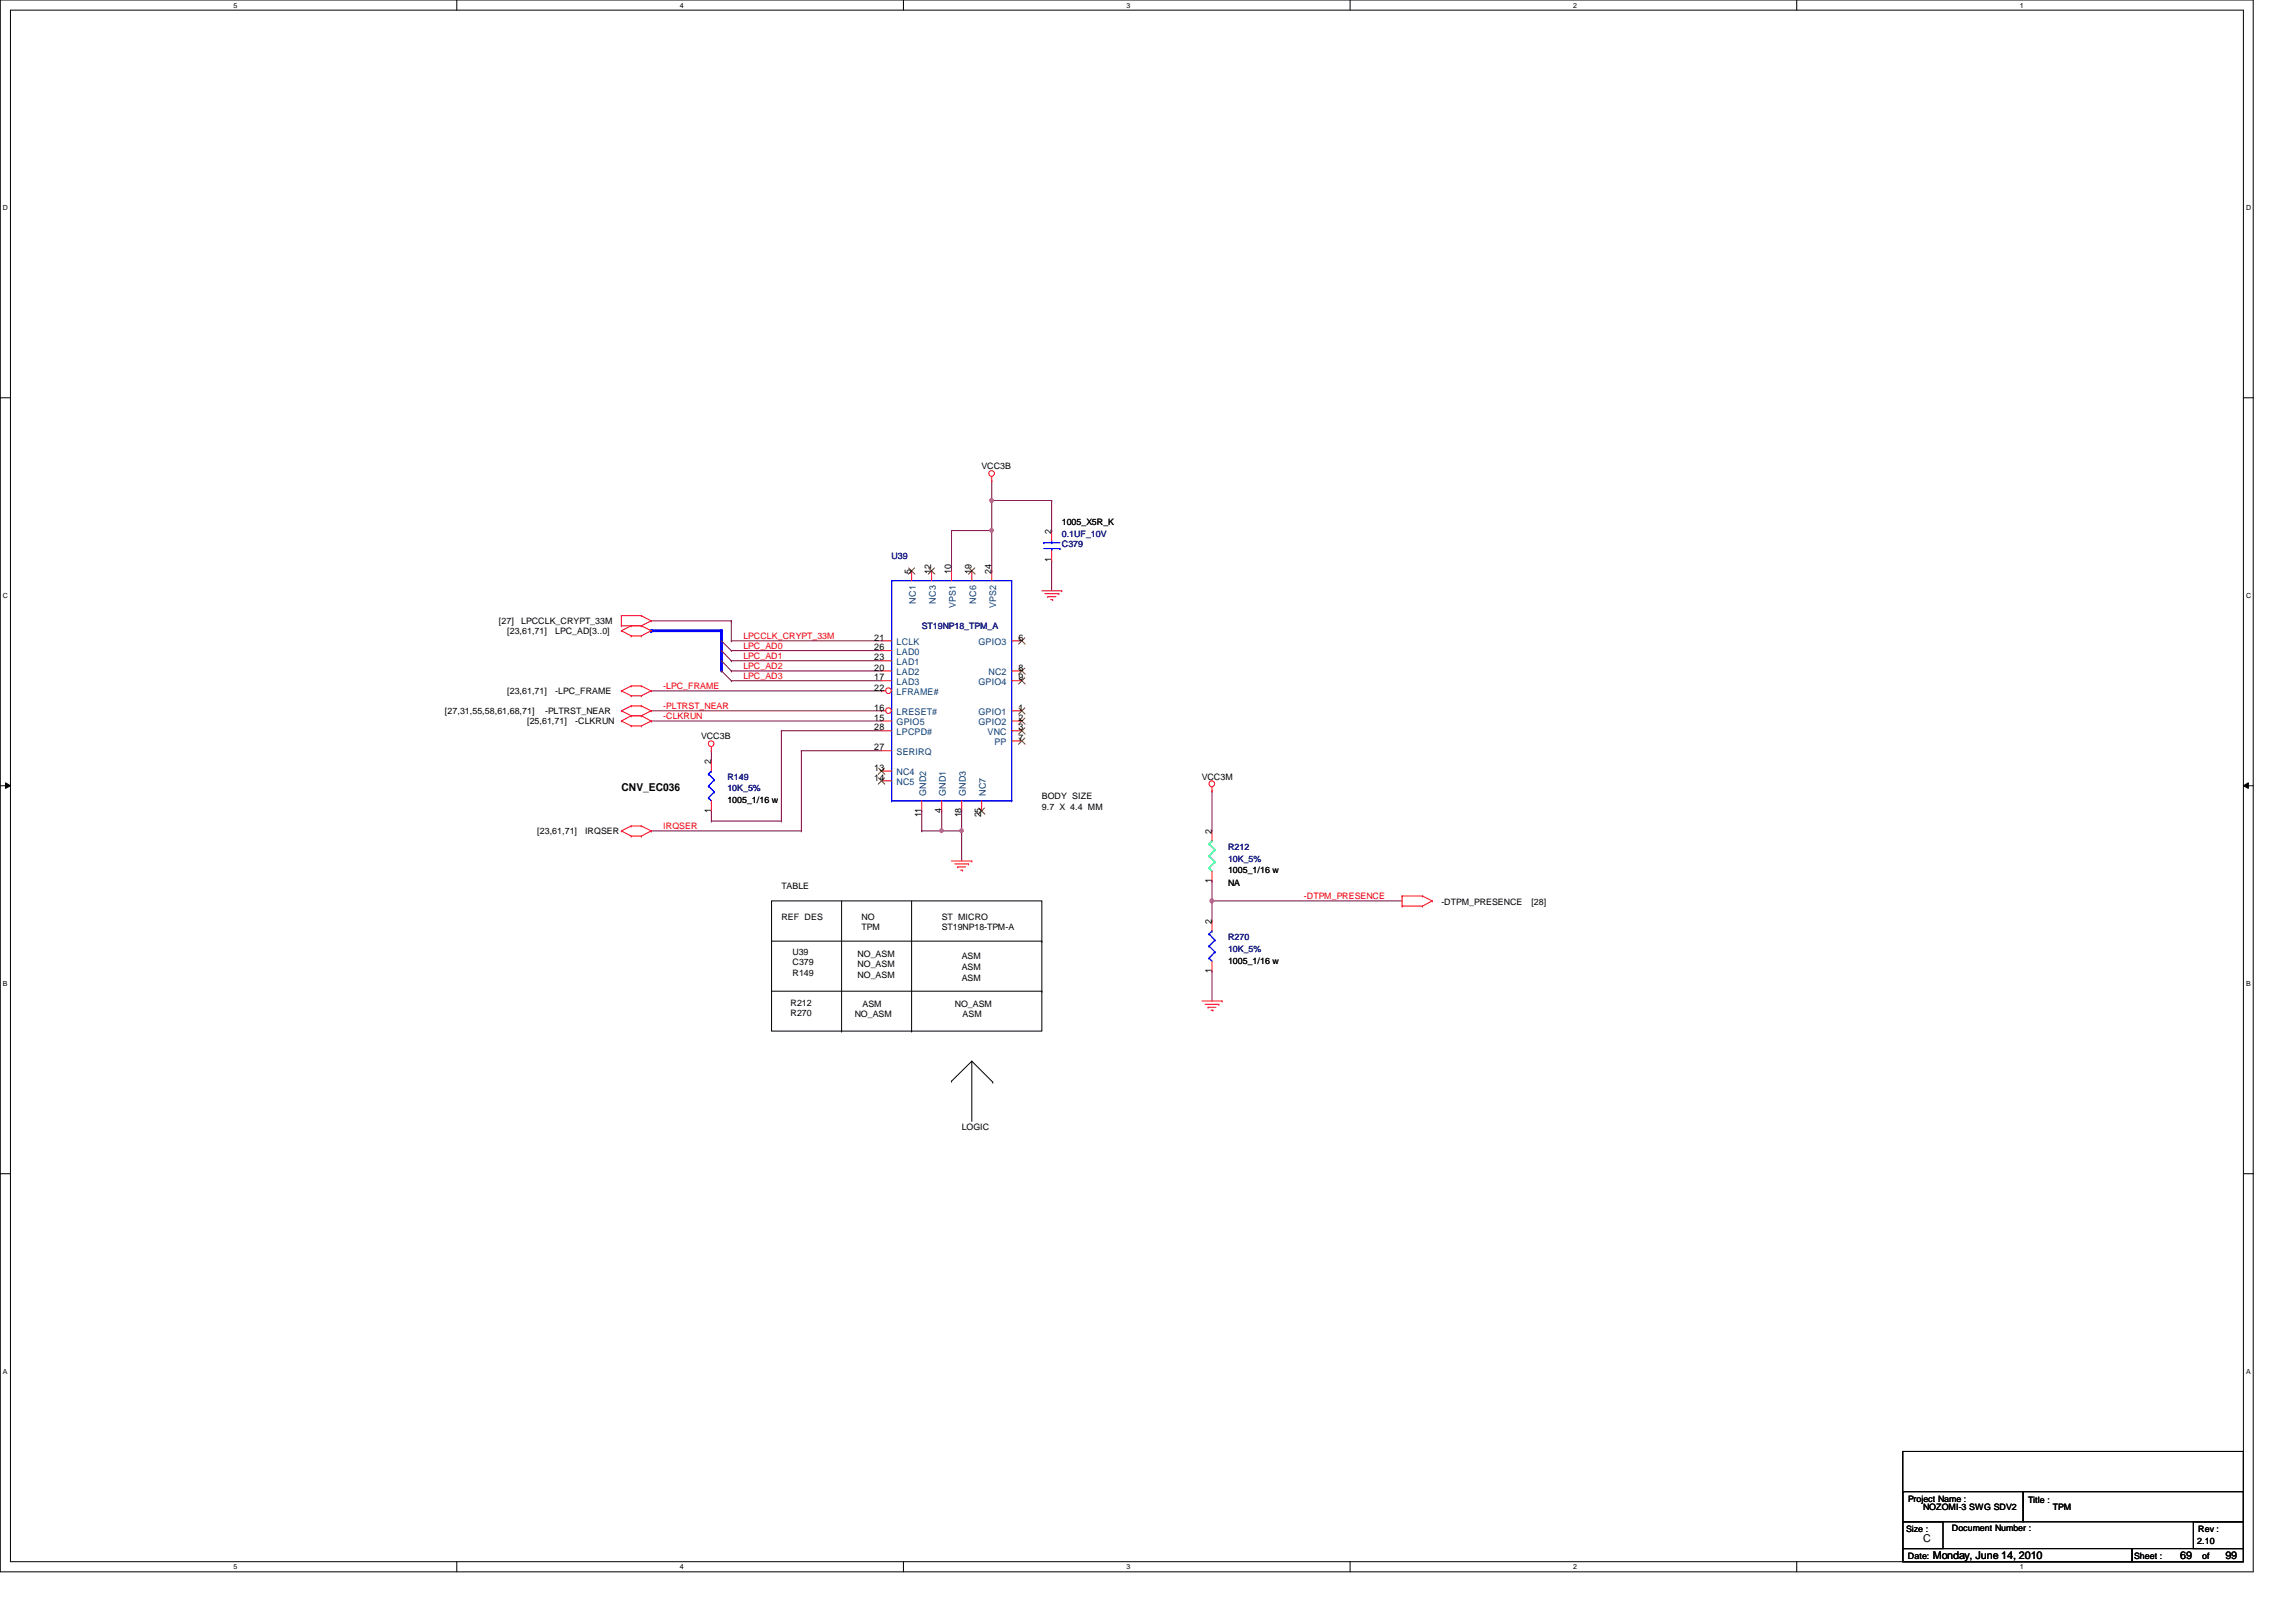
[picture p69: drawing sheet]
<svg xmlns="http://www.w3.org/2000/svg" width="297mm" height="210mm" viewBox="0 0 297 210" stroke-linecap="round" stroke-linejoin="round" font-family="sans-serif">
<defs><g id="words">
<g font-size="1.4">
<text x="80.4" y="102.4">CNV_EC036</text>
<text x="248.8" y="199.5">C</text>
<text x="250.1" y="201.7">Monday, June 14, 2010</text>
<text x="282.1" y="201.7">69</text>
<text x="287.9" y="201.7">99</text>
</g>
<g font-size="1.2">
<text x="136" y="69.1" transform="rotate(-90 136 69.1)">2</text>
<text x="117.9" y="74.3" transform="rotate(-90 117.9 74.3)">5</text>
<text x="120.5" y="74.3" transform="rotate(-90 120.5 74.3)">12</text>
<text x="123.1" y="74.3" transform="rotate(-90 123.1 74.3)">10</text>
<text x="125.7" y="74.3" transform="rotate(-90 125.7 74.3)">19</text>
<text x="128.3" y="74.3" transform="rotate(-90 128.3 74.3)">24</text>
<text x="136" y="72.8" transform="rotate(-90 136 72.8)">1</text>
<text x="113.1" y="82.9">21</text>
<text x="131.8" y="82.9">6</text>
<text x="113.1" y="84.2">26</text>
<text x="113.1" y="85.5">23</text>
<text x="113.1" y="86.8">20</text>
<text x="113.1" y="88.1">17</text>
<text x="113.1" y="89.4">22</text>
<text x="131.8" y="86.8">8</text>
<text x="131.8" y="88.1">9</text>
<text x="113.1" y="91.9">16</text>
<text x="113.1" y="93.3">15</text>
<text x="113.1" y="94.5">28</text>
<text x="131.8" y="91.9">1</text>
<text x="131.8" y="93.3">2</text>
<text x="131.8" y="94.5">3</text>
<text x="131.8" y="95.8">7</text>
<text x="92" y="98.9" transform="rotate(-90 92 98.9)">2</text>
<text x="113.1" y="97.1">27</text>
<text x="113.1" y="99.7">13</text>
<text x="113.1" y="101">14</text>
<text x="92" y="105.2" transform="rotate(-90 92 105.2)">1</text>
<text x="119.2" y="105.8" transform="rotate(-90 119.2 105.8)">11</text>
<text x="121.8" y="105.2" transform="rotate(-90 121.8 105.2)">4</text>
<text x="124.4" y="105.8" transform="rotate(-90 124.4 105.8)">18</text>
<text x="127" y="105.8" transform="rotate(-90 127 105.8)">25</text>
<text x="156.8" y="107.9" transform="rotate(-90 156.8 107.9)">2</text>
<text x="156.8" y="119.6" transform="rotate(-90 156.8 119.6)">2</text>
<text x="156.8" y="114.3" transform="rotate(-90 156.8 114.3)">1</text>
<text x="156.8" y="125.9" transform="rotate(-90 156.8 125.9)">1</text>
</g>
<g font-size="1.2" fill="#004080">
<text x="116" y="83.5">LCLK</text>
<text x="118.5" y="78.1" transform="rotate(-90 118.5 78.1)">NC1</text>
<text x="121.1" y="78.1" transform="rotate(-90 121.1 78.1)">NC3</text>
<text x="123.7" y="78.7" transform="rotate(-90 123.7 78.7)">VPS1</text>
<text x="126.3" y="78.1" transform="rotate(-90 126.3 78.1)">NC6</text>
<text x="126.6" y="83.5">GPIO3</text>
<text x="128.9" y="78.7" transform="rotate(-90 128.9 78.7)">VPS2</text>
<text x="116" y="84.8">LAD0</text>
<text x="116" y="86.1">LAD1</text>
<text x="116" y="87.4">LAD2</text>
<text x="116" y="88.6">LAD3</text>
<text x="116" y="90">LFRAME#</text>
<text x="126.6" y="88.6">GPIO4</text>
<text x="127.9" y="87.4">NC2</text>
<text x="116" y="92.5">LRESET#</text>
<text x="116" y="93.9">GPIO5</text>
<text x="116" y="95.1">LPCPD#</text>
<text x="126.6" y="92.5">GPIO1</text>
<text x="126.6" y="93.9">GPIO2</text>
<text x="127.8" y="95.1">VNC</text>
<text x="116" y="97.7">SERIRQ</text>
<text x="116" y="100.3">NC4</text>
<text x="116" y="101.6">NC5</text>
<text x="128.6" y="96.4">PP</text>
<text x="119.8" y="103" transform="rotate(-90 119.8 103)">GND2</text>
<text x="122.4" y="103" transform="rotate(-90 122.4 103)">GND1</text>
<text x="125" y="103" transform="rotate(-90 125 103)">GND3</text>
<text x="127.5" y="103" transform="rotate(-90 127.5 103)">NC7</text>
</g>
<g font-size="1.1">
<text x="127" y="60.7">VCC3B</text>
<text x="137.4" y="67.9">1005_X5R_K</text>
<text x="64.6" y="80.8">[27]</text>
<text x="65.6" y="82.1">[23,61,71]</text>
<text x="67.4" y="80.8">LPCCLK_CRYPT_33M</text>
<text x="71.8" y="82.1">LPC_AD[3..0]</text>
<text x="65.6" y="89.9">[23,61,71]</text>
<text x="71.8" y="89.9">-LPC_FRAME</text>
<text x="57.6" y="92.5">[27,31,55,58,61,68,71]</text>
<text x="68.2" y="93.7">[25,61,71]</text>
<text x="70.5" y="92.5">-PLTRST_NEAR</text>
<text x="74.4" y="93.7">-CLKRUN</text>
<text x="90.7" y="95.7">VCC3B</text>
<text x="155.5" y="100.9">VCC3M</text>
<text x="69.5" y="108">[23,61,71]</text>
<text x="75.7" y="108">IRQSER</text>
<text x="94.1" y="104">1005_1/16 w</text>
<text x="134.8" y="103.5">BODY SIZE</text>
<text x="134.8" y="104.9">9.7 X 4.4 MM</text>
<text x="158.9" y="113">1005_1/16 w</text>
<text x="101.1" y="115.1">TABLE</text>
<text x="101.1" y="119">REF DES</text>
<text x="111.5" y="119">NO</text>
<text x="121.8" y="119">ST MICRO</text>
<text x="158.9" y="114.6">NA</text>
<text x="186.5" y="117.1">-DTPM_PRESENCE</text>
<text x="198.1" y="117.1">[28]</text>
<text x="102.5" y="123.5">U39</text>
<text x="102.5" y="124.9">C379</text>
<text x="111" y="123.8">NO_ASM</text>
<text x="111" y="125.2">NO_ASM</text>
<text x="111.5" y="120.4">TPM</text>
<text x="121.8" y="120.4">ST19NP18-TPM-A</text>
<text x="124.4" y="124.2">ASM</text>
<text x="124.4" y="125.6">ASM</text>
<text x="158.9" y="124.7">1005_1/16 w</text>
<text x="102.3" y="130.1">R212</text>
<text x="102.3" y="131.5">R270</text>
<text x="102.5" y="126.3">R149</text>
<text x="110.6" y="131.7">NO_ASM</text>
<text x="111" y="126.6">NO_ASM</text>
<text x="111.6" y="130.3">ASM</text>
<text x="123.5" y="130.3">NO_ASM</text>
<text x="124.4" y="127">ASM</text>
<text x="124.5" y="131.7">ASM</text>
<text x="124.4" y="146.2">LOGIC</text>
<text x="246.8" y="194.4">Project Name :</text>
<text x="248.8" y="195.4">NOZOMI-3 SWG SDV2</text>
<text x="262.4" y="194.5">Title :</text>
<text x="265.6" y="195.4">TPM</text>
<text x="246.6" y="198.3">Size :</text>
<text x="246.8" y="201.8">Date:</text>
<text x="252.5" y="198.2">Document Number :</text>
<text x="276.1" y="201.8">Sheet :</text>
<text x="284.3" y="199.8">2.10</text>
<text x="284.4" y="198.3">Rev :</text>
<text x="284.9" y="201.8">of</text>
</g>
<g font-size="1.1" fill="#000080">
<text x="137.4" y="70.8">C379</text>
<text x="137.4" y="69.5">0.1UF_10V</text>
<text x="115.4" y="72.3">U39</text>
<text x="119.2" y="81.4">ST19NP18_TPM_A</text>
<text x="94.1" y="100.9">R149</text>
<text x="94.1" y="102.4">10K_5%</text>
<text x="158.9" y="109.9">R212</text>
<text x="158.9" y="111.5">10K_5%</text>
<text x="158.9" y="121.6">R270</text>
<text x="158.9" y="123.1">10K_5%</text>
</g>
<g font-size="1.1" fill="#f00">
<text x="96.2" y="83.9">LPC_AD0</text>
<text x="96.2" y="82.7">LPCCLK_CRYPT_33M</text>
<text x="85.8" y="89.2">-LPC_FRAME</text>
<text x="96.2" y="86.6">LPC_AD2</text>
<text x="96.2" y="85.3">LPC_AD1</text>
<text x="96.2" y="87.8">LPC_AD3</text>
<text x="85.8" y="93">-CLKRUN</text>
<text x="85.8" y="91.7">-PLTRST_NEAR</text>
<text x="85.8" y="107.3">IRQSER</text>
<text x="168.7" y="116.3">-DTPM_PRESENCE</text>
</g>
<g font-size=".9">
<text x="30.2" y="1">5</text>
<text x="88" y="1">4</text>
<text x="145.8" y="1">3</text>
<text x="203.5" y="1">2</text>
<text x="261.3" y="1">1</text>
<text x=".4" y="27.2">D</text>
<text x="290.6" y="27.2">D</text>
<text x=".4" y="77.3">C</text>
<text x="290.6" y="77.3">C</text>
<text x=".4" y="127.6">B</text>
<text x="290.6" y="127.6">B</text>
<text x=".4" y="177.8">A</text>
<text x="290.6" y="177.8">A</text>
<text x="30.2" y="203.1">5</text>
<text x="88" y="203.1">4</text>
<text x="145.8" y="203.1">3</text>
<text x="203.5" y="203.1">2</text>
<text x="261.3" y="203.1">1</text>
</g>
</g></defs>
<path d="M0 0h291.5v203.4h-291.5zM1.4 1.3h288.8v200.8h-288.8z" fill="none" stroke="#000" stroke-width=".13"/>
<g fill="#fff">
<path d="M30.2 .2h.5v1h-.5z"/>
<path d="M30.2 202.3h.5v1h-.5z"/>
</g>
<path d="M59.1 0v1.3M59.1 202.1v1.3" fill="none" stroke="#000" stroke-width=".13"/>
<g fill="#fff">
<path d="M88 .2h.5v1h-.5z"/>
<path d="M88 202.3h.5v1h-.5z"/>
</g>
<path d="M116.9 0v1.3M116.9 202.1v1.3" fill="none" stroke="#000" stroke-width=".13"/>
<g fill="#fff">
<path d="M145.8 .2h.5v1h-.5z"/>
<path d="M145.8 202.3h.5v1h-.5z"/>
</g>
<path d="M174.7 0v1.3M174.7 202.1v1.3" fill="none" stroke="#000" stroke-width=".13"/>
<g fill="#fff">
<path d="M203.5 .2h.5v1h-.5z"/>
<path d="M203.5 202.3h.5v1h-.5z"/>
</g>
<path d="M232.4 0v1.3M232.4 202.1v1.3" fill="none" stroke="#000" stroke-width=".13"/>
<g fill="#fff">
<path d="M261.3 .2h.5v1h-.5z"/>
<path d="M261.3 202.3h.5v1h-.5z"/>
<path d="M.4 26.4h.6v1h-.6z"/>
<path d="M290.6 26.4h.6v1h-.6z"/>
<path d="M.4 76.5h.6v1.1h-.6z"/>
<path d="M290.6 76.5h.6v1.1h-.6z"/>
</g>
<path d="M0 51.5h1.4M290.2 51.5h1.3" fill="none" stroke="#000" stroke-width=".13"/>
<g fill="#fff">
<path d="M.4 126.7h.6v1.1h-.6z"/>
<path d="M290.6 126.7h.6v1.1h-.6z"/>
</g>
<path d="M0 101.7h1.4M.7 101.3l.7 .4-.7 .3zM290.2 101.7l.7-.4v.7zM290.2 101.7h1.3" fill="none" stroke="#000" stroke-width=".13"/>
<path d="M.7 101.3l.7 .4-.7 .3zM290.2 101.7l.7-.4v.7z" fill="#000"/>
<g fill="#fff">
<path d="M.4 177h.5v1h-.5z"/>
<path d="M290.6 177h.5v1h-.5z"/>
</g>
<path d="M0 151.9h1.4M290.2 151.9h1.3" fill="none" stroke="#000" stroke-width=".13"/>
<path d="M119.2 107.5h.1M121.8 104.9h.1M121.8 107.5h.1M121.8 104.9v2.6M124.4 104.9h.1M124.4 104.9v2.6h-5.2" fill="none" stroke="#800040" stroke-width=".13"/>
<path d="M121.6 107.3h.4v.2v.2h-.2h-.2z" fill-rule="evenodd" fill="#f0f"/>
<path d="M121.6 107.3h.4v.2v.2h-.2h-.2z" fill="none" stroke="#f0f" stroke-width=".13"/>
<path d="M124.4 107.5h.1M124.4 107.5v3.9" fill="none" stroke="#800040" stroke-width=".13"/>
<path d="M124.2 107.3h.3l.1 .2-.1 .2h-.1h-.2z" fill-rule="evenodd" fill="#f0f"/>
<path d="M124.2 107.3h.3l.1 .2-.1 .2h-.1h-.2z" fill="none" stroke="#f0f" stroke-width=".13"/>
<g fill="none" stroke="#800040" stroke-width=".13">
<path d="M84.2 93.3h.1M84.2 93.3h29.8M84.2 92h29.8M84.2 89.4h29.8M92 97.2h.1M92 97.2v1.3M94.6 86.8h.1M94.6 85.5h.1M94.6 84.2h.1M94.6 86.8h19.4M94.6 85.5h19.4M94.6 84.2h19.4"/>
<path d="M101.1 94.6h.1M101.1 94.6h12.9M101.1 94.6v11.7M103.7 97.2h.1M103.7 97.2h10.3M103.7 97.2v10.3M114 92h.1M114 89.4h.1M84.2 107.5h.1M84.2 107.5h19.5M92 106.3h.1M92 104.9h.1"/>
<path d="M92 106.3h9.1M92 104.9v1.4M101.1 106.3h.1M103.7 107.5h.1M119.2 104.9h.1M119.2 104.9v2.6"/>
</g>
<path d="M84.2 81.6h9.1" fill="none" stroke="#00f" stroke-width=".38"/>
<circle cx="84.2" cy="81.6" r=".19" fill="#00f"/>
<g fill="none" stroke="#800040" stroke-width=".13">
<path d="M123.1 68.7h.1M123.1 68.7v5.2M123.1 68.7h5.2M128.3 68.7h.1M128.3 73.9h.1M128.3 64.8h.1M128.3 62.2v2.6M128.3 68.7v5.2M128.3 64.8h7.8M136.1 64.8h.1M84.2 80.3h10.4M94.6 88.1h.1"/>
<path d="M94.6 80.3h.1M94.6 82.9h.1M94.6 88.1h19.4M94.6 80.3v2.6M94.6 82.9h19.4"/>
</g>
<path d="M128.1 64.6l.2-.1 .2 .1-.1 .3-.1 .1-.2-.1z" fill-rule="evenodd" fill="#f0f"/>
<path d="M128.1 64.6l.2-.1 .2 .1-.1 .3-.1 .1-.2-.1z" fill="none" stroke="#f0f" stroke-width=".13"/>
<path d="M128.3 68.7h.1M128.3 64.8v3.9" fill="none" stroke="#800040" stroke-width=".13"/>
<path d="M128.1 68.5h.3l.1 .1-.1 .2-.1 .1-.2-.1z" fill-rule="evenodd" fill="#f0f"/>
<path d="M128.1 68.5h.3l.1 .1-.1 .2-.1 .1-.2-.1z" fill="none" stroke="#f0f" stroke-width=".13"/>
<path d="M136.1 68.7h.1M136.1 72.6h.1M136.1 64.8v3.9M136.1 72.6v3.9M156.8 102.4h.1M156.8 114h.1M156.8 116.6h.1M156.8 102.4v5.1M156.8 114v2.6M156.8 116.6h24.6M156.8 125.7h.1M156.8 125.7v3.8" fill="none" stroke="#800040" stroke-width=".13"/>
<path d="M156.6 116.4l.2-.1 .2 .1-.1 .4h-.1h-.2z" fill-rule="evenodd" fill="#f0f"/>
<path d="M156.6 116.4l.2-.1 .2 .1-.1 .4h-.1h-.2z" fill="none" stroke="#f0f" stroke-width=".13"/>
<path d="M156.8 119.2h.1M156.8 116.6v2.6" fill="none" stroke="#800040" stroke-width=".13"/>
<path d="M93.3 85.5v1.3" fill="none" stroke="#00f" stroke-width=".38"/>
<circle cx="93.3" cy="85.5" r=".19" fill="#00f"/>
<path d="M93.3 84.2v1.3" fill="none" stroke="#00f" stroke-width=".38"/>
<circle cx="93.3" cy="84.2" r=".19" fill="#00f"/>
<path d="M93.3 82.9v1.3" fill="none" stroke="#00f" stroke-width=".38"/>
<circle cx="93.3" cy="82.9" r=".19" fill="#00f"/>
<path d="M93.3 81.6v1.3" fill="none" stroke="#00f" stroke-width=".38"/>
<circle cx="93.3" cy="81.6" r=".19" fill="#00f"/>
<g fill="none" stroke="#f00" stroke-width=".13">
<path d="M80.4 79.7h.1M80.4 79.7h2.6M80.4 79.7v1.3M83 79.7h.1M83 79.7l1.2 .6M128.3 62.2h.1M128.3 61.7v.5M134.8 76.5h2.6M135.2 76.8h1.8M135.5 77.2h.1M135.5 77.2h1.1M135.9 77.6h.3"/>
<path d="M136.2 77.6h.1M137 76.8h.1M137.4 76.5h.1M80.4 93.3h.1M80.4 92h.1M80.4 89.4h.1M80.4 81h.1M80.4 81.6h.1M80.4 93.3l1.3 .6M80.4 92l1.3 .6M80.4 89.4l1.3 .6M80.4 81h2.6"/>
<path d="M80.4 81.6l1.3 .7M81.7 92.6h.1M81.7 93.9h.1M81.7 91.4h.1M81.7 88.8h.1M81.7 90h.1M81.7 81h.1M81.7 82.3h.1M81.7 92.6h1.3M81.7 92.6l-1.3 .7M81.7 93.9h1.3M81.7 91.4h1.3"/>
<path d="M81.7 91.4l-1.3 .6M81.7 88.8h1.3M81.7 88.8l-1.3 .6M81.7 90h1.3M81.7 81l-1.3 .6M81.7 82.3h1.3M83 92.6h.1M83 93.9h.1M83 91.4h.1M83 88.8h.1M83 90h.1M83 81h.1"/>
<path d="M83 82.3h.1M83 92.6l1.2 .7M83 91.4l1.2 .6M83 88.8l1.2 .6M83 81l1.2 .6M84.2 93.3h.1M84.2 92h.1M84.2 89.4h.1M84.2 80.3h.1M84.2 81.6h.1M84.2 93.3l-1.2 .6M84.2 92l-1.2 .6"/>
<path d="M84.2 89.4l-1.2 .6M84.2 80.3l-1.2 .7M84.2 81.6l-1.2 .7M92 97.2h.1M92 96.6v.6M114 82.9h1.4M114 84.2h1.4M114 85.5h1.4M114 86.8h1.4M114 88.1h1.4M80.4 107.5h.1M80.4 107.5l1.3 .7"/>
<path d="M81.7 106.9h.1M81.7 108.2h.1M81.7 106.9h1.3M81.7 106.9l-1.3 .6M81.7 108.2h1.3M83 106.9h.1M83 108.2h.1M83 106.9l1.2 .6M84.2 107.5h.1M84.2 107.5l-1.2 .7M123.1 111.4h2.6M123.5 111.8h1.8"/>
<path d="M123.9 112.2h.1M123.9 112.2h1M124.3 112.6h.2M124.5 112.6h.1M125.3 111.8h.1M125.7 111.4h.1M156.8 102.4h.1M156.8 101.9v.5M181.4 116h.1M181.4 117.3h.1M181.4 116h2.6M181.4 116v1.3"/>
<path d="M181.4 117.3h2.6M184 116h.1M184 117.3h.1M184 116l1.3 .6M185.3 116.6h.1M185.3 116.6l-1.3 .7M155.5 129.5h2.6M155.9 130h1.8M156.3 130.3h.1M156.3 130.3h1M156.7 130.7h.2M156.9 130.7h.1"/>
<path d="M157.7 130h.1M158.1 129.5h.1"/>
<circle cx="128.3" cy="61.3" r=".37"/>
<circle cx="92" cy="96.2" r=".37"/>
<circle cx="156.8" cy="101.4" r=".38"/>
</g>
<path d="M93.3 85.5h.1M93.3 84.2h.1M93.3 82.9h.1M93.3 86.8h.1M93.3 85.5l1.3 1.3M93.3 84.2l1.3 1.3M93.3 82.9l1.3 1.3M93.3 86.8l1.3 1.3" fill="none" stroke="#800040" stroke-width=".13"/>
<g fill="none" stroke="#000" stroke-width=".13">
<path d="M99.8 116.6h35v16.8h-35zM108.9 116.6v16.8M117.9 116.6v16.8M99.8 121.8h35M99.8 128.3h35M108.9 133.4h.1M117.9 133.4h.1M123.1 139.9h.1M125.7 137.3h.1M125.7 137.3v7.8M125.7 137.3l-2.6 2.6M125.7 137.3l2.7 2.7"/>
<path d="M134.8 121.8h.1M134.8 128.3h.1M128.4 140h.1M246.2 196.9h5.2v3.5h-5.2zM246.2 193h15.5v3.9h-15.5zM246.2 187.8h44v14.3h-44zM261.7 193h28.5v3.9h-28.5zM283.8 196.9h6.4v3.5h-6.4zM246.2 200.4h29.6v1.7h-29.6zM275.8 200.4h14.4v1.7h-14.4z"/>
</g>
<path d="M115.4 75.1h.1M115.4 75.1h15.5v28.5M115.4 75.1v28.5M115.4 103.6h.1M115.4 103.6h15.5M130.9 103.6h.1" fill="none" stroke="#00f" stroke-width=".13"/>
<circle cx="114.9" cy="89.4" r=".37" fill="#fff"/>
<g fill="none" stroke="#f00" stroke-width=".13">
<path d="M114 89.4h.6"/>
<circle cx="114.9" cy="89.4" r=".37"/>
</g>
<circle cx="114.9" cy="92" r=".37" fill="#fff"/>
<g fill="none" stroke="#f00" stroke-width=".13">
<path d="M117.9 73.9v1.2M120.5 73.9v1.2M123.1 73.9v1.2M125.7 73.9v1.2M128.3 73.9v1.2M136.1 68.7v1.3M136.1 71.2v1.4M92 98.5v1.3M114 92h.6M114 93.3h1.4M114 94.6h1.4M114 97.2h1.4"/>
<path d="M114 99.8h1.4M130.9 92h1.3M130.9 93.3h1.3M130.9 94.6h1.3M130.9 82.9h1.3M130.9 86.8h1.3M130.9 88.1h1.3M130.9 95.9h1.3M92 103.6v1.3M114 101h1.4M119.2 103.6v1.3M121.8 103.6v1.3"/>
<path d="M124.4 103.6v1.3M127 103.6v1.3M156.8 107.5v1.3M156.8 112.7v1.3M156.8 119.2v1.3M156.8 124.4v1.3"/>
<circle cx="114.9" cy="92" r=".37"/>
</g>
<g fill="none" stroke="#804000" stroke-width=".13">
<path d="M117.6 73.5l.8 .8M118.3 73.5l-.8 .8M120.1 73.5l.8 .8M120.9 73.5l-.8 .8M125.3 73.5l.8 .8M126.1 73.5l-.8 .8M113.7 99.4l.8 .8M114.4 99.4l-.8 .8M131.8 82.5l.8 .9M131.8 86.4l.8 .8M131.8 87.7l.8 .8M131.8 91.6l.8 .8"/>
<path d="M131.8 92.9l.8 .8M131.8 94.2l.8 .8M131.8 95.5l.8 .8M132.6 82.5l-.8 .9M132.6 86.4l-.8 .8M132.6 87.7l-.8 .8M132.6 91.6l-.8 .8M132.6 92.9l-.8 .8M132.6 94.2l-.8 .8M132.6 95.5l-.8 .8M113.7 100.7l.8 .8M114.4 100.7l-.8 .8"/>
<path d="M126.6 104.6l.8 .8M127.4 104.6l-.8 .8"/>
</g>
<g fill="none" stroke="#00f" stroke-width=".13">
<path d="M135 70.2h.1M135 70.2h2.1M135 71h2.1M136.1 71h.1M136.1 70.2h.1M136.1 70v.2M136.1 71v.2M137.1 71h.1M92 99.8h.1M92 99.8l-.4 .4M91.6 103.3h.1M91.6 101.7h.1"/>
<path d="M91.6 100.2h.1M91.6 103.3l.4 .3M91.6 101.7l.8 .8M91.6 100.2l.8 .7M92.4 102.5h.1M92.4 100.9h.1M92.4 102.5l-.8 .8M92.4 100.9l-.8 .8M156.4 124h.1M156.4 122.4h.1M156.4 120.9h.1M156.4 124l.4 .4"/>
<path d="M156.4 122.4l.8 .8M156.4 120.9l.8 .8M156.8 120.5h.1M156.8 120.5l-.4 .4M157.2 123.2h.1M157.2 121.7h.1M157.2 123.2l-.8 .8M157.2 121.7l-.8 .7"/>
</g>
<path d="M156.4 112.3h.1M156.4 110.8h.1M156.4 109.2h.1M156.4 112.3l.4 .4M156.4 110.8l.8 .7M156.4 109.2l.8 .8M156.8 108.8h.1M156.8 108.8l-.4 .4M157.2 111.5h.1M157.2 110h.1M157.2 111.5l-.8 .8M157.2 110l-.8 .8" fill="none" stroke="#00ff80" stroke-width=".13"/>
<path d="M121.6 107.3h.4v.2v.2h-.2h-.2z" fill-rule="evenodd" fill="#f0f"/>
<path d="M121.6 107.3h.4v.2v.2h-.2h-.2z" fill="none" stroke="#f0f" stroke-width=".13"/>
<path d="M124.2 107.3h.3l.1 .2-.1 .2h-.1h-.2z" fill-rule="evenodd" fill="#f0f"/>
<path d="M124.2 107.3h.3l.1 .2-.1 .2h-.1h-.2z" fill="none" stroke="#f0f" stroke-width=".13"/>
<path d="M128.1 64.6l.2-.1 .2 .1-.1 .3-.1 .1-.2-.1z" fill-rule="evenodd" fill="#f0f"/>
<path d="M128.1 64.6l.2-.1 .2 .1-.1 .3-.1 .1-.2-.1z" fill="none" stroke="#f0f" stroke-width=".13"/>
<path d="M128.1 68.5h.3l.1 .1-.1 .2-.1 .1-.2-.1z" fill-rule="evenodd" fill="#f0f"/>
<path d="M128.1 68.5h.3l.1 .1-.1 .2-.1 .1-.2-.1z" fill="none" stroke="#f0f" stroke-width=".13"/>
<path d="M156.6 116.4l.2-.1 .2 .1-.1 .4h-.1h-.2z" fill-rule="evenodd" fill="#f0f"/>
<path d="M156.6 116.4l.2-.1 .2 .1-.1 .4h-.1h-.2z" fill="none" stroke="#f0f" stroke-width=".13"/>
<use href="#words"/>
</svg>
